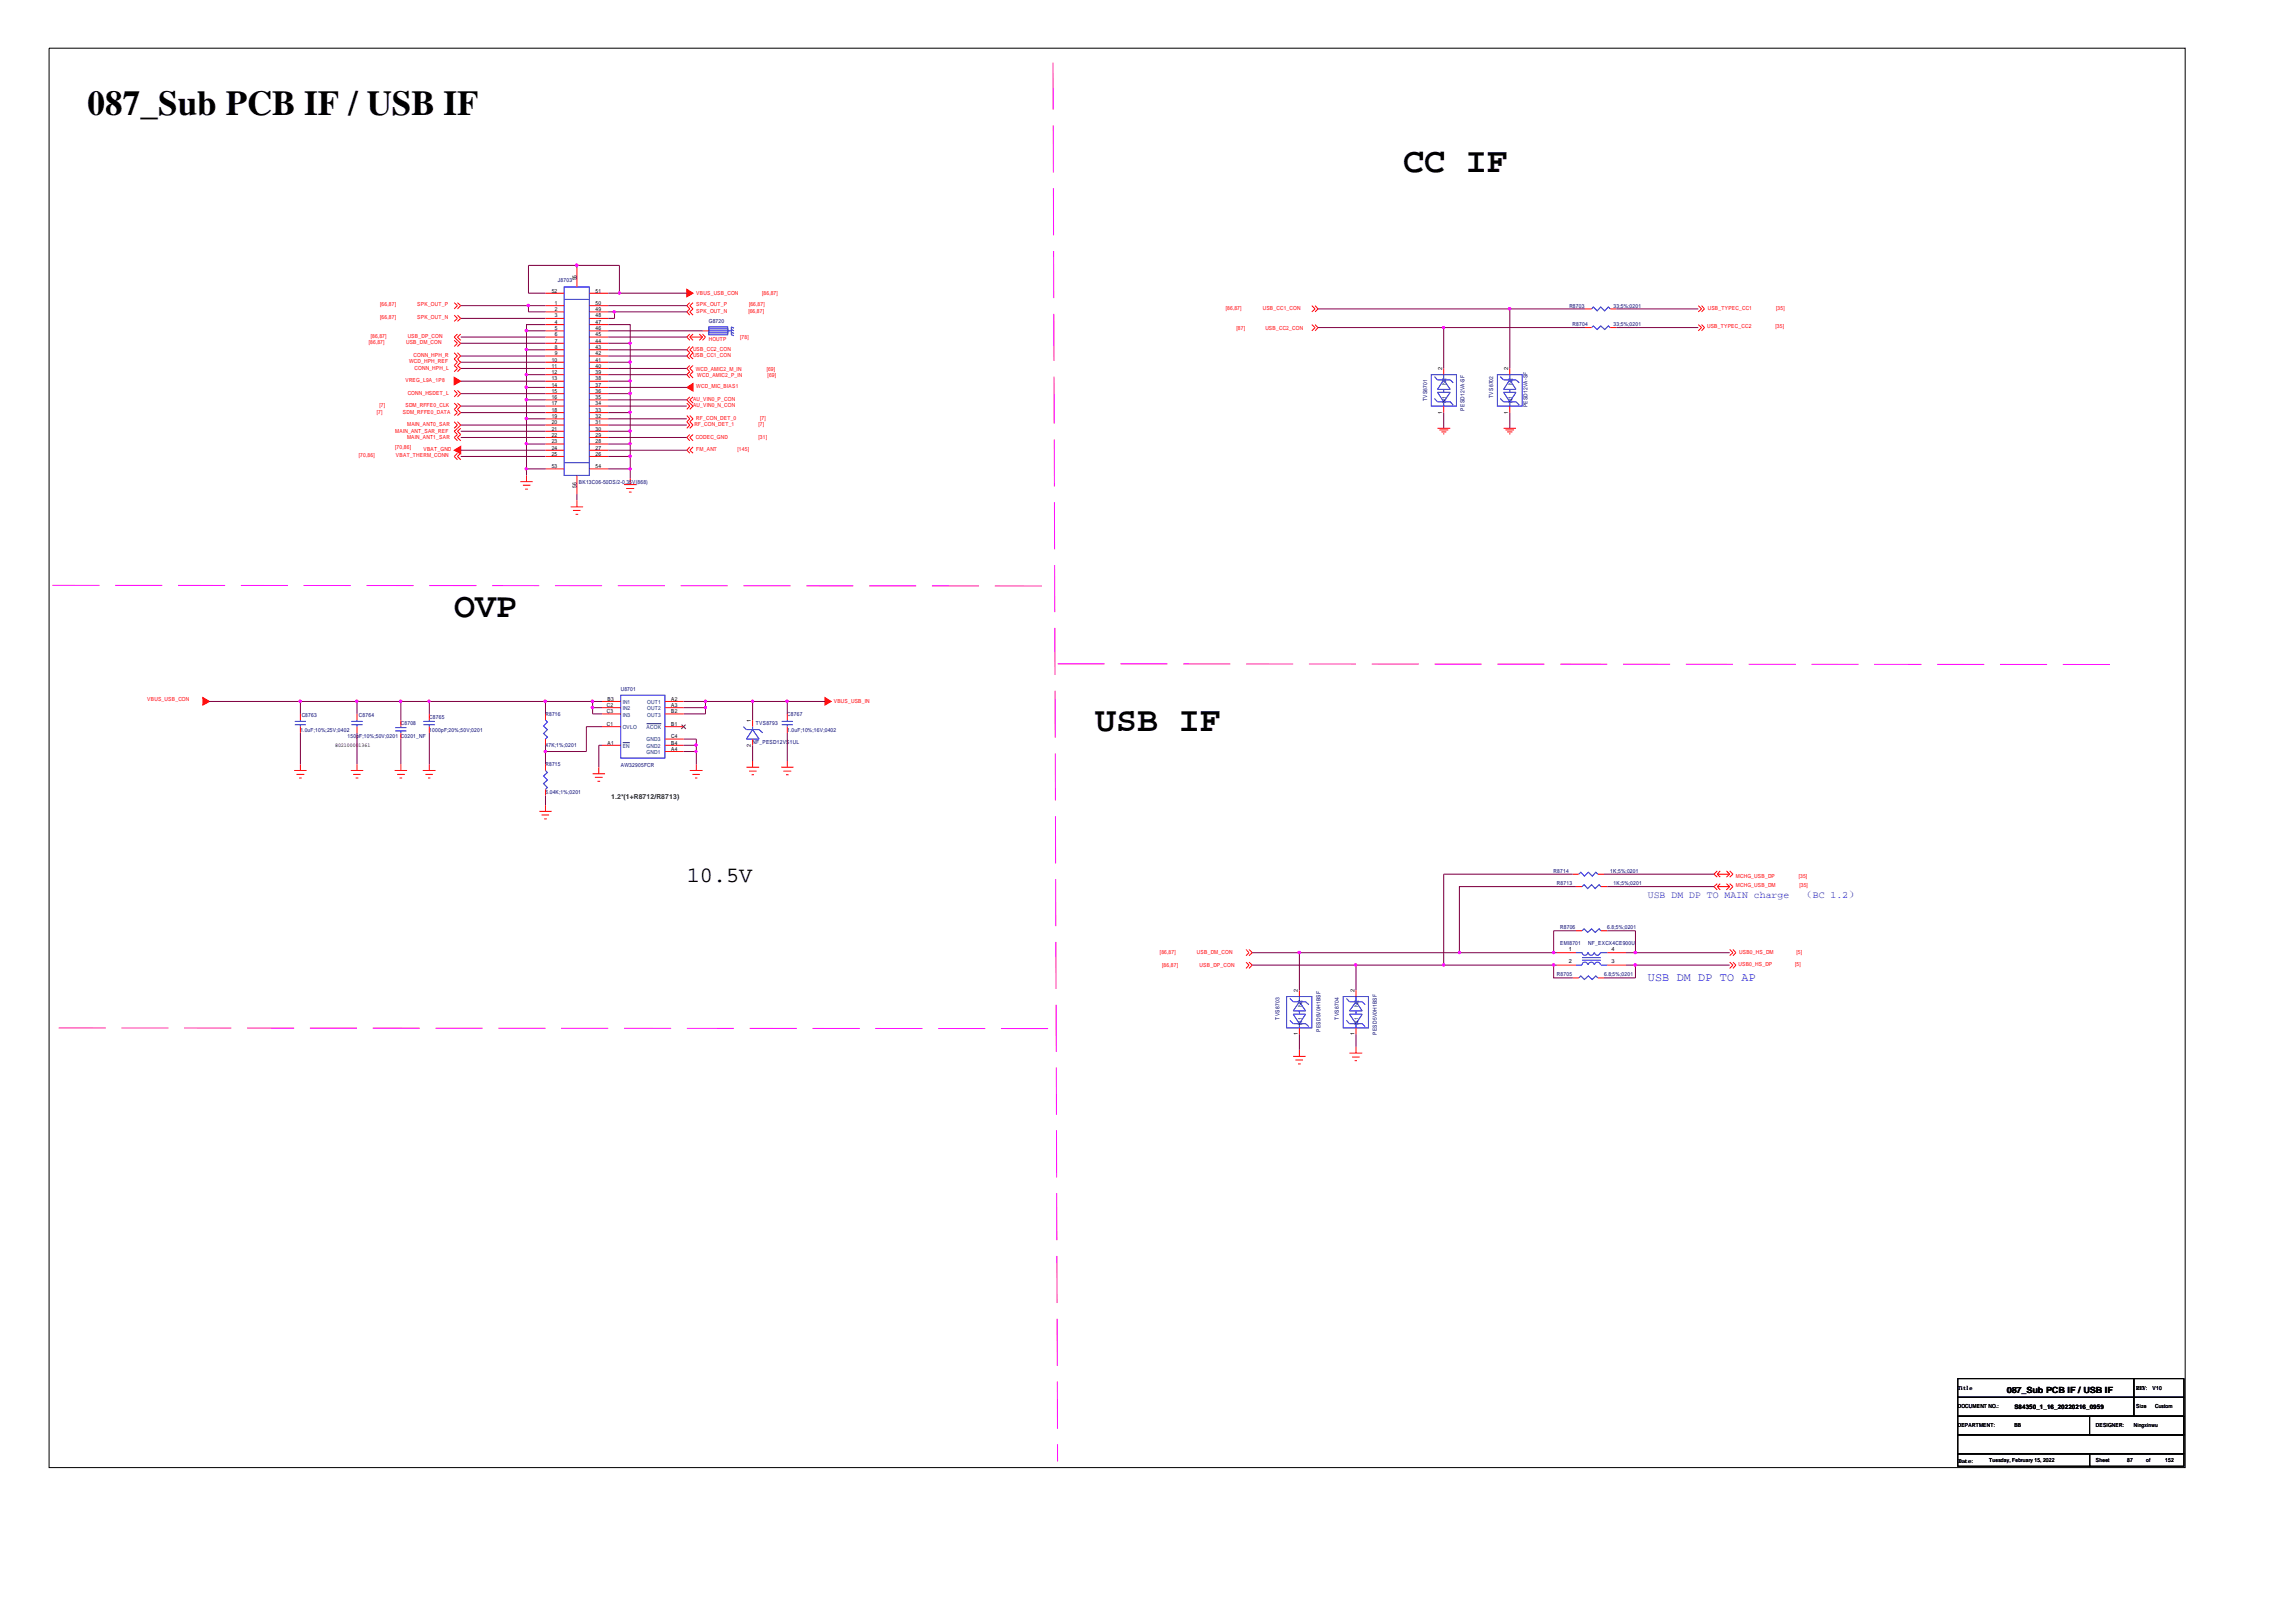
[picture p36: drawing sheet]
<svg xmlns="http://www.w3.org/2000/svg" width="297mm" height="210mm" viewBox="0 0 297 210" stroke-linecap="round" stroke-linejoin="round" font-family="sans-serif">
<defs><g id="words">
<g font-size="4.5">
<text x="11.3" y="14.9">087_Sub PCB IF / USB IF</text>
<text x="181.5" y="22.2">CC IF</text>
<text x="58.8" y="79.9">OVP</text>
<text x="141.7" y="94.5">USB IF</text>
</g>
<text font-size="2.8" x="88.9" y="114.1">10.5V</text>
<text font-size="1.5" fill="#8000ff" x="213.2" y="126.9">USB DM DP TO AP</text>
<g font-size="1.3" fill="#8000ff">
<text x="213.2" y="116.2">USB DM DP TO MAIN charge</text>
<text x="233" y="116.2">（BC 1.2）</text>
</g>
<text font-size="1.1" x="259.6" y="180.2">087_Sub PCB IF / USB IF</text>
<text font-size=".9" fill="#008000" x="79.1" y="103.3">1.2*(1+R8712/R8713)</text>
<text font-size=".8" x="260.6" y="182.4">S84350_1_16_20220216_0959</text>
<g font-size=".7" fill="#f00">
<text x="49.2" y="39.6">[66,87]</text>
<text x="49.2" y="41.2">[66,87]</text>
<text x="54" y="39.6">SPK_OUT_P</text>
<text x="54" y="41.2">SPK_OUT_N</text>
<text x="90.1" y="38.2">VBUS_USB_CON</text>
<text x="90.1" y="39.6">SPK_OUT_P</text>
<text x="90.1" y="40.4">SPK_OUT_N</text>
<text x="96.8" y="40.4">[66,87]</text>
<text x="96.9" y="39.6">[66,87]</text>
<text x="98.6" y="38.2">[86,87]</text>
<text x="158.6" y="40.1">[86,87]</text>
<text x="163.4" y="40.1">USB_CC1_CON</text>
<text x="220.9" y="40.1">USB_TYPEC_CC1</text>
<text x="229.8" y="40.1">[35]</text>
<text x="47.7" y="44.5">[86,87]</text>
<text x="48" y="43.7">[86,87]</text>
<text x="52.5" y="44.5">USB_DM_CON</text>
<text x="52.7" y="43.7">USB_DP_CON</text>
<text x="52.9" y="47">WCD_HPH_REF</text>
<text x="53.5" y="46.2">CONN_HPH_R</text>
<text x="53.6" y="47.9">CONN_HPH_L</text>
<text x="89.7" y="45.4">USB_CC2_CON</text>
<text x="89.7" y="46.2">USB_CC1_CON</text>
<text x="91.7" y="44.1">HOUTP</text>
<text x="95.8" y="43.9">[78]</text>
<text x="160" y="42.6">[87]</text>
<text x="163.7" y="42.6">USB_CC2_CON</text>
<text x="220.9" y="42.5">USB_TYPEC_CC2</text>
<text x="229.7" y="42.5">[35]</text>
<text x="48.8" y="53.5">[7]</text>
<text x="49.1" y="52.6">[7]</text>
<text x="52.1" y="53.5">SDM_RFFE0_DATA</text>
<text x="52.5" y="52.6">SDM_RFFE0_CLK</text>
<text x="52.5" y="49.5">VREG_L9A_1P8</text>
<text x="52.7" y="51.1">CONN_HSDET_L</text>
<text x="89.7" y="51.9">AU_VIN0_P_CON</text>
<text x="89.7" y="52.7">AU_VIN0_N_CON</text>
<text x="90" y="48">WCD_AMIC2_M_IN</text>
<text x="90.1" y="50.3">WCD_MIC_BIAS1</text>
<text x="90.2" y="48.8">WCD_AMIC2_P_IN</text>
<text x="99.2" y="48">[69]</text>
<text x="99.3" y="48.8">[69]</text>
<text x="46.4" y="59.2">[70,86]</text>
<text x="51.1" y="56">MAIN_ANT_SAR_REF</text>
<text x="51.1" y="58.1">[70,86]</text>
<text x="51.2" y="59.2">VBAT_THERM_CONN</text>
<text x="52.7" y="55.1">MAIN_ANT0_SAR</text>
<text x="52.7" y="56.8">MAIN_ANT1_SAR</text>
<text x="54.8" y="58.3">VBAT_GND</text>
<text x="89.8" y="55.1">RF_CON_DET_1</text>
<text x="90" y="56.8">CODEC_GND</text>
<text x="90.1" y="58.3">FM_ANT</text>
<text x="90.1" y="54.3">RF_CON_DET_0</text>
<text x="95.4" y="58.3">[145]</text>
<text x="98.1" y="56.8">[31]</text>
<text x="98.1" y="55.1">[7]</text>
<text x="98.3" y="54.3">[7]</text>
<text x="19" y="90.7">VBUS_USB_CON</text>
<text x="107.9" y="91">VBUS_USB_IN</text>
<text x="224.6" y="113.6">MCHG_USB_DP</text>
<text x="232.7" y="113.6">[35]</text>
<text x="224.6" y="114.8">MCHG_USB_DM</text>
<text x="232.8" y="114.8">[35]</text>
<text x="150.1" y="123.4">[86,87]</text>
<text x="150.4" y="125.2">[86,87]</text>
<text x="154.9" y="123.4">USB_DM_CON</text>
<text x="155.2" y="125.2">USB_DP_CON</text>
<text x="224.9" y="125">USB0_HS_DP</text>
<text x="225" y="123.4">USB0_HS_DM</text>
<text x="232.2" y="125">[5]</text>
<text x="232.4" y="123.4">[5]</text>
</g>
<g font-size=".7">
<text x="71.4" y="37.9">52</text>
<text x="71.8" y="39.5">1</text>
<text x="71.8" y="40.3">2</text>
<text x="71.8" y="41.1">3</text>
<text x="71.8" y="41.9">4</text>
<text x="74.6" y="36.3" transform="rotate(-90 74.6 36.3)">55</text>
<text x="77" y="41.9">47</text>
<text x="77" y="41.1">48</text>
<text x="77" y="40.3">49</text>
<text x="77" y="39.5">50</text>
<text x="77" y="37.9">51</text>
<text x="71.4" y="46.8">10</text>
<text x="71.4" y="47.6">11</text>
<text x="71.8" y="42.7">5</text>
<text x="71.8" y="43.5">6</text>
<text x="71.8" y="44.3">7</text>
<text x="71.8" y="45.1">8</text>
<text x="71.8" y="46">9</text>
<text x="77" y="47.6">40</text>
<text x="77" y="46.8">41</text>
<text x="77" y="46">42</text>
<text x="77" y="45.1">43</text>
<text x="77" y="44.3">44</text>
<text x="77" y="43.5">45</text>
<text x="77" y="42.7">46</text>
<text x="186.6" y="47.9" transform="rotate(-90 186.6 47.9)">2</text>
<text x="195.1" y="47.9" transform="rotate(-90 195.1 47.9)">2</text>
<text x="71.4" y="48.4">12</text>
<text x="71.4" y="49.2">13</text>
<text x="71.4" y="50.1">14</text>
<text x="71.4" y="50.9">15</text>
<text x="71.4" y="51.7">16</text>
<text x="71.4" y="52.5">17</text>
<text x="71.4" y="53.3">18</text>
<text x="77" y="53.3">33</text>
<text x="77" y="52.5">34</text>
<text x="77" y="51.7">35</text>
<text x="77" y="50.9">36</text>
<text x="77" y="50.1">37</text>
<text x="77" y="49.2">38</text>
<text x="77" y="48.4">39</text>
<text x="186.6" y="53.5" transform="rotate(-90 186.6 53.5)">1</text>
<text x="195.1" y="53.5" transform="rotate(-90 195.1 53.5)">1</text>
<text x="71.4" y="54.1">19</text>
<text x="71.4" y="54.9">20</text>
<text x="71.4" y="55.7">21</text>
<text x="71.4" y="56.5">22</text>
<text x="71.4" y="57.3">23</text>
<text x="71.4" y="58.2">24</text>
<text x="71.4" y="59">25</text>
<text x="77" y="59">26</text>
<text x="77" y="58.2">27</text>
<text x="77" y="57.3">28</text>
<text x="77" y="56.5">29</text>
<text x="77" y="55.7">30</text>
<text x="77" y="54.9">31</text>
<text x="77" y="54.1">32</text>
<text x="71.4" y="60.6">53</text>
<text x="74.6" y="63.1" transform="rotate(-90 74.6 63.1)">56</text>
<text x="77" y="60.6">54</text>
<text x="78.5" y="93.9">C1</text>
<text x="78.5" y="91.5">C2</text>
<text x="78.5" y="92.3">C3</text>
<text x="78.6" y="90.7">B3</text>
<text x="86.8" y="90.7">A2</text>
<text x="86.8" y="91.5">A3</text>
<text x="86.8" y="92.3">B2</text>
<text x="86.8" y="93.9">B1</text>
<text x="86.8" y="95.6">C4</text>
<text x="97.2" y="93.5" transform="rotate(-90 97.2 93.5)">1</text>
<text x="43.3" y="96.7">802100001361</text>
<text x="78.6" y="96.4">A1</text>
<text x="86.8" y="97.2">A4</text>
<text x="86.8" y="96.4">B4</text>
<text x="97.2" y="96.6" transform="rotate(-90 97.2 96.6)">2</text>
<text x="202.9" y="123.1">1</text>
<text x="202.9" y="124.7">2</text>
<text x="208.5" y="123.1">4</text>
<text x="208.5" y="124.7">3</text>
<text x="167.9" y="128.4" transform="rotate(-90 167.9 128.4)">2</text>
<text x="175.2" y="128.4" transform="rotate(-90 175.2 128.4)">2</text>
<text x="167.9" y="134" transform="rotate(-90 167.9 134)">1</text>
<text x="175.2" y="134" transform="rotate(-90 175.2 134)">1</text>
<text x="253.3" y="179.9">Title</text>
<text x="276.4" y="179.9">REV: V10</text>
<text x="253.3" y="182.3">DOCUMENT NO.:</text>
<text x="253.3" y="184.7">DEPARTMENT:</text>
<text x="260.6" y="184.7">BB</text>
<text x="271.1" y="184.7">DESIGNER:</text>
<text x="276.1" y="184.7">Ningxinwu</text>
<text x="276.4" y="182.3">Size</text>
<text x="278.8" y="182.3">Custom</text>
<text x="253.4" y="189.3">Date:</text>
<text x="257.3" y="189.2">Tuesday, February 15, 2022</text>
<text x="271.1" y="189.2">Sheet</text>
<text x="275.2" y="189.2">87</text>
<text x="277.7" y="189.2">of</text>
<text x="280.1" y="189.2">152</text>
</g>
<g font-size=".7" fill="#000080">
<text x="72.2" y="36.5">J8703</text>
<text x="91.7" y="41.8">G8720</text>
<text x="203" y="39.8">R8703</text>
<text x="208.7" y="39.8">33;5%;0201</text>
<text x="203.5" y="42.2">R8704</text>
<text x="208.7" y="42.2">33;5%;0201</text>
<text x="184.6" y="51.9" transform="rotate(-90 184.6 51.9)">TVS8701</text>
<text x="189.5" y="53.1" transform="rotate(-90 189.5 53.1)">PESD12VA-SF</text>
<text x="193.2" y="51.5" transform="rotate(-90 193.2 51.5)">TVS8702</text>
<text x="197.6" y="52.7" transform="rotate(-90 197.6 52.7)">PESD12VA-SF</text>
<text x="74.9" y="62.6">BK13C06-50DS/2-0.35V(868)</text>
<text x="80.3" y="89.4">U8701</text>
<text x="38.9" y="94.8">1.0uF;10%;25V;0402</text>
<text x="39" y="92.8">C8763</text>
<text x="45" y="95.5">150pF;10%;50V;0201 C0201_NF</text>
<text x="46.4" y="92.8">C8764</text>
<text x="51.9" y="93.8">C8708</text>
<text x="55.5" y="93">C8765</text>
<text x="55.5" y="94.7">1000pF;20%;50V;0201</text>
<text x="70.6" y="92.6">R8716</text>
<text x="97.8" y="93.8">TVS8793</text>
<text x="101.9" y="92.6">C8767</text>
<text x="101.9" y="94.7">1.0uF;10%;16V;0402</text>
<text x="70.6" y="99.1">R8715</text>
<text x="70.6" y="96.7">47K;1%;0201</text>
<text x="80.3" y="99.2">AW32905FCR</text>
<text x="97.4" y="96.3">NF_PESD12VS1UL</text>
<text x="70.6" y="102.8">6.04K;1%;0201</text>
<text x="201" y="113">R8714</text>
<text x="208.3" y="113">1K;5%;0201</text>
<text x="201.4" y="114.6">R8713</text>
<text x="208.7" y="114.6">1K;5%;0201</text>
<text x="201.8" y="122.3">EMI8701</text>
<text x="201.8" y="120.2">R8706</text>
<text x="205.5" y="122.3">NF_EXCX4CE900U</text>
<text x="207.9" y="120.2">6.8;5%;0201</text>
<text x="165.5" y="132" transform="rotate(-90 165.5 132)">TVS8703</text>
<text x="173.2" y="132" transform="rotate(-90 173.2 132)">TVS8704</text>
<text x="201.4" y="126.3">R8705</text>
<text x="207.5" y="126.3">6.8;5%;0201</text>
<text x="170.8" y="133.5" transform="rotate(-90 170.8 133.5)">PESD5V0H1BSF</text>
<text x="178.1" y="133.9" transform="rotate(-90 178.1 133.9)">PESD5V0H1BSF</text>
</g>
<g font-size=".7" fill="#004080">
<text x="187.1" y="52.1" transform="rotate(-90 187.1 52.1)">N1</text>
<text x="187.1" y="49.9" transform="rotate(-90 187.1 49.9)">N2</text>
<text x="195.7" y="52.1" transform="rotate(-90 195.7 52.1)">N1</text>
<text x="195.7" y="49.9" transform="rotate(-90 195.7 49.9)">N2</text>
<text x="80.6" y="91.1">IN1</text>
<text x="80.6" y="94.3">OVLO</text>
<text x="80.6" y="91.9">IN2</text>
<text x="80.6" y="92.7">IN3</text>
<text x="83.7" y="94.3">ACOK</text>
<text x="83.7" y="95.9">GND3</text>
<text x="83.7" y="91.1">OUT1</text>
<text x="83.7" y="91.9">OUT2</text>
<text x="83.7" y="92.7">OUT3</text>
<text x="80.6" y="96.8">EN</text>
<text x="83.7" y="97.6">GND1</text>
<text x="83.7" y="96.8">GND2</text>
<text x="168.4" y="130.4" transform="rotate(-90 168.4 130.4)">N2</text>
<text x="175.8" y="130.4" transform="rotate(-90 175.8 130.4)">N2</text>
<text x="168.4" y="132.6" transform="rotate(-90 168.4 132.6)">N1</text>
<text x="175.8" y="132.6" transform="rotate(-90 175.8 132.6)">N1</text>
</g>
</g></defs>
<path d="M6.3 6.2h276.4v183.7h-276.4zM253.3 178.4h22.8v2.4h-22.8zM276.1 178.4h6.4v2.4h-6.4zM253.3 180.8h22.8v2.5h-22.8zM253.3 188.1h17v1.7h-17zM253.3 185.7h29.2v2.4h-29.2zM253.3 183.3h29.2v2.4h-29.2zM270.3 188.1h12.2v1.7h-12.2zM270.3 183.3h12.2v2.4h-12.2zM276.1 180.8h6.4v2.5h-6.4z" fill="none" stroke="#000" stroke-width=".13"/>
<path d="M136.2 8.1l.6 181M6.8 75.7l128.6 .1M136.8 85.9l136.8 .1M7.6 133l128.6 .1" fill="none" stroke="#f0f" stroke-width=".13" stroke-dasharray="6.1 2" stroke-linecap="butt"/>
<g fill="none" stroke="#f00" stroke-width=".13">
<path d="M58.8 39.2l.4 .4-.4 .4M59.2 39.2l.4 .4-.4 .4M70.6 39.6h2.4M70.6 37.9h2.4M74.6 34.7v2.4M76.2 39.6h2.5M76.2 37.9h2.5M89.2 39.2l-.3 .4 .3 .4-.3 .4 .3 .4M89.7 39.2l-.5 .4 .5 .4-.5 .4 .5 .4M169.7 39.6l.4 .4-.4 .4M170.1 39.6l.4 .4-.4 .4M205.1 40h.8"/>
<path d="M208.3 40h.8M219.7 39.6l.4 .4-.4 .4M220.1 39.6l.4 .4-.4 .4M58.8 40.8l.4 .4-.4 .4M58.8 54.6l.4 .4-.4 .4M58.8 44l.4 .4-.4 .4M58.8 45.6l.4 .5-.4 .4 .4 .4-.4 .4 .4 .4-.4 .4M58.8 52.2l.4 .3-.4 .5 .4 .4-.4 .4M58.8 50.5l.4 .4-.4 .5M59.2 58.6l-.4 .5 .4 .4M59.2 43.2l-.4 .4 .8 .8-.4 .4M59.2 40.8l.4 .4-.4 .4"/>
<path d="M59.2 54.6l.4 .4-.8 .8 .4 .4-.4 .4 .4 .4M59.2 45.6l.4 .5-.4 .4 .4 .4-.4 .4 .4 .4-.4 .4M59.2 52.2l.4 .3-.4 .5 .4 .4-.4 .4M59.2 50.5l.4 .4-.4 .5M59.6 58.6l-.4 .5 .4 .4M59.6 55.4l-.4 .4 .4 .4-.4 .4 .4 .4M59.6 43.2l-.4 .4 .4 .4M70.6 43.6h2.4M70.6 40.4h2.4M70.6 41.2h2.4M70.6 42h2.4M70.6 42.8h2.4"/>
<path d="M70.6 44.4h2.4M70.6 45.3h2.4M70.6 46.1h2.4M70.6 46.9h2.4M70.6 47.7h2.4M70.6 48.5h2.4M70.6 49.3h2.4M70.6 50.1h2.4M70.6 50.9h2.4M70.6 51.7h2.4M70.6 52.5h2.4M70.6 53.4h2.4"/>
<path d="M70.6 54.2h2.4M70.6 55h2.4M70.6 55.8h2.4M70.6 56.6h2.4M70.6 57.5h2.4M70.6 58.3h2.4M70.6 59.1h2.4M76.2 43.6h2.5M76.2 40.4h2.5M76.2 41.2h2.5M76.2 42h2.5M76.2 42.8h2.5"/>
<path d="M76.2 44.4h2.5M76.2 45.3h2.5M76.2 46.1h2.5M76.2 46.9h2.5M76.2 47.7h2.5M76.2 48.5h2.5M76.2 49.3h2.5M76.2 50.1h2.5M76.2 50.9h2.5M76.2 51.7h2.5M76.2 52.5h2.5M76.2 53.4h2.5"/>
<path d="M76.2 54.2h2.5M76.2 55h2.5M76.2 55.8h2.5M76.2 56.6h2.5M76.2 57.5h2.5M76.2 58.3h2.5M76.2 59.1h2.5M88.9 52.2l.3 .3-.3 .5M88.9 53.8l.3 .4-.3 .4 .3 .4-.3 .4M89.2 53.8l.5 .4-.5 .4 .5 .4-.5 .4M89.2 56.2l-.3 .4 .3 .4M89.2 44.8l-.3 .5 .3 .3-.3 .5 .3 .4"/>
<path d="M89.2 47.3l-.3 .4 .3 .4-.3 .4 .3 .4M89.2 57.8l-.3 .5 .3 .3M89.2 51.4l-.3 .3 .8 .8-.5 .5M89.2 43.2l-.3 .4 .3 .4M89.2 43.6l.5 .4M89.2 43.6h1.7M89.7 56.2l-.5 .4 .5 .4M89.7 44.8l-.5 .5 .5 .3-.5 .5 .5 .4M89.7 47.3l-.5 .4 .5 .4-.5 .4 .5 .4M89.7 57.8l-.5 .5 .5 .3M89.7 51.4l-.5 .3 .5 .5M89.7 43.2l-.5 .4"/>
<path d="M90.5 43.2l.4 .4M90.9 43.2l.4 .4-.4 .4M90.9 42.8h.8M90.9 43.6l-.4 .4M169.7 42l.4 .4-.4 .4M170.1 42l.4 .4-.4 .4M186 55.4h1.6M186.2 55.6h1.2M186.5 55.9h.6M186.7 56.1h.2M186.8 47.7v.8M186.8 52.5v.9"/>
<path d="M194.5 55.4h1.6M194.8 55.6h1.1M195 55.9h.7M195.2 56.1h.2M195.3 47.7v.8M195.3 52.5v.9M205.1 42.4h.8M208.3 42.4h.8M219.7 42l.4 .4-.4 .4M220.1 42l.4 .4-.4 .4M67.3 62.3h1.6M67.6 62.8h1"/>
<path d="M67.9 63.3h.4M68.1 61.5v.8M70.6 60.7h2.4M73.8 65.6h1.6M74.1 66.1h1M74.5 66.6h.3M74.6 61.5v2.4M74.6 64.7v.9M76.2 60.7h2.5M80.7 62.7h1.6M81 63.2h1M81.4 63.7h.3"/>
<path d="M81.5 61.9v.8M38.1 99.7h1.6M38.9 92.4v.8M38.9 94v.8M38.9 98.9v.8M45.4 99.7h1.6M46.2 92.4v.8M46.2 94v.8M46.2 98.9v.8M51.1 99.7h1.6M51.9 93.2v.8M51.9 94.8v.8"/>
<path d="M51.9 98.9v.8M54.7 99.7h1.6M55.5 92.4v.8M55.5 94v.8M55.5 98.9v.8M70.6 92.4v.8M70.6 95.6v.8M70.6 98.9v.8M77.5 99.3v.8M77.9 96.4h2.4M77.9 90.8h2.4M77.9 91.6h2.4"/>
<path d="M77.9 94h2.4M77.9 92.4h2.4M86 96.4h2.4M86 90.8h2.4M86 91.6h2.4M86 97.3h2.4M86 94h2.4M86 92.4h2.4M86 95.6h2.4M89.2 99.7h1.7M90.1 98.9v.8M96.6 99.3h1.6"/>
<path d="M96.9 99.8h1M97.4 93.2v.8M97.4 95.6v.8M97.4 98.5v.8M101 99.3h1.7M101.3 99.8h1.1M101.9 92.4v.8M101.9 94v.8M101.9 98.5v.8M38.4 100.2h1M38.7 100.7h.3M45.7 100.2h1"/>
<path d="M46 100.7h.4M51.4 100.2h1M51.7 100.7h.3M55 100.2h1M55.4 100.7h.3M69.8 105h1.6M70.1 105.5h.9M70.4 106h.3M70.6 102.2v.8M70.6 104.2v.8M76.7 100.1h1.6M77 100.6h1"/>
<path d="M77.3 101.1h.3M89.6 100.2h1M89.9 100.7h.3M97.2 100.3h.3M101.7 100.3h.3M203.5 113.1h.8M203.9 114.7h.8M206.7 113.1h.8M207.1 114.7h.8M222.2 114.4l-.5 .3 .5 .5M222.2 112.7l-.5 .4 .5 .4M222.2 114.7h1.6"/>
<path d="M222.2 113.1h1.6M222.2 114.7l.3 .5M222.2 113.1l.3 .4M222.5 114.4l-.3 .3M222.5 112.7l-.3 .4M223.4 114.4l.4 .3M223.4 112.7l.4 .4M223.8 114.7l-.4 .5M223.8 113.1l-.4 .4M223.8 114.4l.4 .3-.4 .5M223.8 112.7l.4 .4-.4 .4M161.2 122.9l.4 .4-.4 .4"/>
<path d="M161.2 124.5l.4 .4-.4 .4M161.6 122.9l.4 .4-.4 .4M161.6 124.5l.4 .4-.4 .4M167.3 136.7h1.6M167.6 137.2h1M167.9 137.7h.4M168.1 128.2v.8M168.1 133v.8M168.1 135.9v.8M174.6 136.3h1.6M174.9 136.8h1M175.3 137.3h.3"/>
<path d="M175.4 128.2v.8M175.4 133v.8M175.4 135.5v.8M201.4 123.3h2.5M201.4 124.9h2.5M203.5 126.5h.8M203.9 120.5h.8M206.7 126.5h.8M207.1 120.5h.8M207.9 123.3h2.5M207.9 124.9h2.5M223.8 122.9l.4 .4-.4 .4"/>
<path d="M223.8 124.5l.4 .4-.4 .4M224.2 122.9l.4 .4-.4 .4M224.2 124.5l.4 .4-.4 .4"/>
</g>
<g fill="#f00" stroke="#f00" stroke-width=".13">
<path d="M88.9 37.4l.8 .5-.8 .5z" fill-rule="evenodd"/>
<path d="M88.9 50.1l.8-.5v1z" fill-rule="evenodd"/>
<path d="M58.8 48.8l.8 .5-.8 .5z" fill-rule="evenodd"/>
<path d="M26.2 90.3l.9 .5-.9 .4z" fill-rule="evenodd"/>
<path d="M106.7 90.3l.8 .5-.8 .4z" fill-rule="evenodd"/>
<path d="M58.8 58.3l.8-.5v.9z" fill-rule="evenodd"/>
</g>
<g fill="none" stroke="#00f" stroke-width=".13">
<path d="M73 37.1h3.2v24.4h-3.2zM73 38.7h3.2M205.9 40l.2-.3 .5 .5 .5-.5 .5 .5 .5-.5 .2 .3M73 59.9h3.2M91.7 42.8h2.8M91.7 42.6h2.4v.5h-2.4zM91.7 42.3h2.4v1h-2.4zM94.6 42.6l.4 .2M94.6 43l.4 .2M95 42.5l-.4-.2v1l.4 .1M185.2 48.5h3.2v4h-3.2zM185.6 51.6l.4 .4h1.6l.4 .4"/>
<path d="M185.6 48.7l.4 .5h1.6l.4 .3M186.8 52l.8-1.2h-1.6l.8 1.2v.5M186.8 48.5v.7M186.8 50.4v.4M186.8 49.2l.8 1.2h-1.6zM193.7 48.5h3.2v4h-3.2zM194.1 51.6l.4 .4h1.6l.5 .4M194.1 48.7l.4 .5h1.6l.5 .3M195.3 52l.8-1.2h-1.6l.8 1.2v.5M195.3 48.5v.7M195.3 50.4v.4M195.3 49.2l.8 1.2h-1.6z"/>
<path d="M205.9 42.4l.2-.2 .5 .4 .5-.4 .5 .4 .5-.4 .2 .2M38.1 93.8h1.5M38.1 93.4h1.5M38.9 93.2v.2M38.9 93.8v.2M45.5 93.8h1.4M45.5 93.4h1.4M46.2 93.2v.2M46.2 93.8v.2M51.1 94.6h1.5M51.1 94.2h1.5M51.9 94v.2"/>
<path d="M51.9 94.6v.2M54.8 93.8h1.5M54.8 93.4h1.5M55.5 93.2v.2M55.5 93.8v.2M70.6 99.7l.2 .3-.5 .4 .5 .5-.5 .5 .5 .5-.2 .3M70.6 93.2l.2 .2-.5 .6 .5 .4-.5 .5 .5 .5-.2 .2M80.3 90h5.7v8.1h-5.7zM96.2 94l.4 .4h1.6l.5 .4M97.4 94.4l.8 1.2h-1.6zM97.4 94v.4M101.1 93.8h1.5"/>
<path d="M101.1 93.4h1.5M101.9 93.2v.2M101.9 93.8v.2M204.3 113.1l.2-.2 .5 .5 .5-.5 .5 .5 .5-.5 .2 .2M204.7 114.7l.2-.2 .5 .5 .5-.5 .5 .5 .5-.5 .2 .2M166.5 129h3.2v4h-3.2zM166.9 132.1l.4 .4h1.6l.4 .4M166.9 129.2l.4 .4h1.6l.4 .4M168.1 129.6l.8 1.2h-1.6zM168.1 132.5l.8-1.3h-1.6l.8 1.3v.5M168.1 129v.6M168.1 130.8v.4"/>
<path d="M173.8 129h3.2v4h-3.2zM174.2 132.1l.4 .4h1.6l.4 .4M174.2 129.2l.4 .4h1.6l.4 .4M175.4 129.6l.8 1.2h-1.6zM175.4 132.5l.8-1.3h-1.6l.8 1.3v.5M175.4 129v.6M175.4 130.8v.4M203.9 124.9h.8M203.9 123.3h.8M204.3 126.5l.2-.2 .5 .5 .5-.5 .5 .5 .5-.5 .2 .2M204.7 123.9h2.4M204.7 123.2a.38 .38 0 0 0 .4 .4 .38 .38 0 0 0 .3-.4"/>
<path d="M204.7 120.5l.2-.3 .5 .5 .5-.5 .5 .5 .5-.5 .2 .3M204.7 124.3h2.4M205.4 124.9a.38 .38 0 0 0-.3-.4 .38 .38 0 0 0-.4 .4M205.5 123.2a.38 .38 0 0 0 .4 .4 .38 .38 0 0 0 .3-.4M206.2 124.9a.38 .38 0 0 0-.3-.4 .38 .38 0 0 0-.4 .4M206.3 123.2a.38 .38 0 0 0 .4 .4 .38 .38 0 0 0 .4-.4M207.1 124.9a.38 .38 0 0 0-.4-.4 .38 .38 0 0 0-.4 .4M207.1 124.9h.8M207.1 123.3h.8"/>
</g>
<path d="M80.6 96.1h.9M83.7 93.7h1.9" fill="none" stroke="#004080" stroke-width=".13"/>
<path d="M88.2 93.8l.5 .5M88.7 93.8l-.6 .5" fill="none" stroke="#804000" stroke-width=".13"/>
<g fill="none" stroke="#800040" stroke-width=".13">
<path d="M59.6 39.6h11M68.4 39.6v.8h2.2M70.6 37.9h-2.2v-3.6h11.7v3.6M74.6 34.3v.4M78.7 37.9h10.2M78.7 39.6h10.2M170.5 40h34.6M195.3 40v7.7M209.1 40h10.6M59.6 41.2h11M59.6 43.6h11M59.6 46.1h11"/>
<path d="M59.6 47.7h11M59.6 52.5h11M59.6 55h11M59.6 56.6h11M59.6 44.4h11M59.6 46.9h11M59.6 50.9h11M59.6 53.4h11M59.6 55.8h11M59.6 59.1h11M59.6 49.3h11M59.6 58.3h11"/>
<path d="M70.6 42h-2.5v.8M70.6 42.8h-2.5v2.5M70.6 45.3h-2.5v3.2M70.6 48.5h-2.5v1.6M70.6 50.1h-2.5v1.6M70.6 51.7h-2.5v2.5M70.6 54.2h-2.5v3.3M70.6 57.5h-2.5v3.2M78.7 40.4h10.2M78.7 42h2.8v2.4M78.7 57.5h2.8v1.6M78.7 59.1h2.8v1.6"/>
<path d="M78.7 53.4h2.8v2.4M78.7 50.9h2.8v2.5M78.7 49.3h2.8v1.6M78.7 46.9h2.8v2.4M78.7 44.4h2.8v2.5M78.7 43.6h10.2M78.7 45.3h10.2M78.7 46.1h10.2M78.7 47.7h10.2M78.7 48.5h10.2M78.7 50.1h10.2M78.7 51.7h10.2"/>
<path d="M78.7 52.5h10.2M78.7 54.2h10.2M78.7 55h10.2M78.7 56.6h10.2M78.7 55.8h2.8M78.7 58.3h10.2M78.7 42.8h12.2M79.5 40.4v.8h-.8M81.5 55.8v1.7M170.5 42.4h34.6M186.8 42.4v5.3M186.8 53.4v2"/>
<path d="M195.3 53.4v2M209.1 42.4h10.6M70.6 60.7h-2.5v.8M74.6 63.9v.8M78.7 60.7h2.8v1.2M27.1 90.8h50.8M38.9 90.8v1.6M38.9 94.8v4.1M46.2 90.8v1.6M46.2 94.8v4.1M51.9 90.8v2.4M51.9 95.6v3.3"/>
<path d="M55.5 90.8v1.6M55.5 94.8v4.1M70.6 90.8v1.6M70.6 96.4v2.5M76.7 91.6h1.2M76.7 90.8v1.6h1.2M77.9 94h-2v3.3h-5.3M77.9 96.4h-.4v2.9M88.4 95.6h1.7v3.3M88.4 96.4h1.7M88.4 97.3h1.7M88.4 90.8h18.3"/>
<path d="M88.4 91.6h2.9M91.3 90.8v1.6h-2.9M97.4 90.8v2.4M97.4 96.4v2.1M101.9 90.8v1.6M101.9 94.8v3.7M70.6 103v1.2M203.5 113.1h-16.7v11.8M203.9 114.7h-15.1v8.6M207.5 113.1h14.2M207.9 114.7h13.8M162 123.3h6.1"/>
<path d="M162 124.9h13.4M168.1 133.8v2.1M175.4 133.8v1.7M186.8 124.9h-11.4v3.3M186.8 124.9h14.2M188.8 123.3h-20.7v4.9M188.8 123.3h12.6M201.4 124.9h-.4v1.6h2.5M203.9 120.5h-2.9v2.8M207.9 120.5h3.7v2.8M210.4 123.3h13.4M210.4 124.9h1.2"/>
<path d="M223.8 124.9h-12.2v1.6h-4.1"/>
</g>
<g fill="#f0f" stroke="#f0f" stroke-width=".13">
<path d="M195.2 39.8h.2v.3h-.2z" fill-rule="evenodd"/>
<path d="M186.7 42.3h.2v.2h-.2z" fill-rule="evenodd"/>
<path d="M168 123.2h.2v.2h-.2z" fill-rule="evenodd"/>
<path d="M175.3 124.8h.2v.1l-.1 .1h-.1z" fill-rule="evenodd"/>
<path d="M200.9 124.8h.2v.1l-.1 .1h-.1z" fill-rule="evenodd"/>
<path d="M200.9 123.2h.2l-.1 .2h-.1z" fill-rule="evenodd"/>
<path d="M211.4 123.2h.3v.2h-.3z" fill-rule="evenodd"/>
<path d="M211.4 124.8h.3v.2h-.3z" fill-rule="evenodd"/>
<path d="M188.7 123.2h.2l-.1 .2h-.1z" fill-rule="evenodd"/>
<path d="M186.7 124.8h.2v.1l-.1 .1h-.1z" fill-rule="evenodd"/>
<path d="M74.5 34.2h.2v.2h-.2z" fill-rule="evenodd"/>
<path d="M80 37.8h.2l.1 .1-.2 .2-.1-.1z" fill-rule="evenodd"/>
<path d="M68.2 39.4h.2v.2h-.2z" fill-rule="evenodd"/>
<path d="M79.4 40.3h.2v.1l-.1 .1-.1-.1z" fill-rule="evenodd"/>
<path d="M68 42.7h.2v.2h-.2z" fill-rule="evenodd"/>
<path d="M68 45.1h.2v.1l-.1 .2-.1-.1z" fill-rule="evenodd"/>
<path d="M68 48.4h.2v.1l-.1 .1h-.1z" fill-rule="evenodd"/>
<path d="M68 50h.2v.2h-.2z" fill-rule="evenodd"/>
<path d="M68 51.6h.2v.2h-.2z" fill-rule="evenodd"/>
<path d="M68 54.1h.2v.2h-.2z" fill-rule="evenodd"/>
<path d="M68 57.3h.2v.1l-.1 .1h-.1z" fill-rule="evenodd"/>
<path d="M68 60.6h.2v.1l-.1 .1h-.1z" fill-rule="evenodd"/>
<path d="M81.4 57.3h.2l.1 .1-.2 .1h-.1z" fill-rule="evenodd"/>
<path d="M81.4 58.9h.2v.2h-.2z" fill-rule="evenodd"/>
<path d="M81.4 60.6h.2l.1 .1-.2 .1h-.1z" fill-rule="evenodd"/>
<path d="M81.4 55.7h.2v.2h-.2z" fill-rule="evenodd"/>
<path d="M81.4 50.8h.2v.2h-.2z" fill-rule="evenodd"/>
<path d="M81.4 53.3h.2l.1 .1-.2 .1-.1-.1z" fill-rule="evenodd"/>
<path d="M81.4 49.2h.2l.1 .1-.2 .1h-.1z" fill-rule="evenodd"/>
<path d="M81.4 44.3h.2l.1 .1-.2 .1h-.1z" fill-rule="evenodd"/>
<path d="M81.4 46.7h.2v.3h-.2z" fill-rule="evenodd"/>
<path d="M46 90.6h.3v.3h-.3z" fill-rule="evenodd"/>
<path d="M38.7 90.6h.2v.3h-.2z" fill-rule="evenodd"/>
<path d="M51.7 90.6h.2v.3h-.2z" fill-rule="evenodd"/>
<path d="M55.4 90.6h.2v.1l-.1 .2h-.1z" fill-rule="evenodd"/>
<path d="M76.5 90.6h.2v.3h-.2z" fill-rule="evenodd"/>
<path d="M70.4 90.6h.2v.3h-.2z" fill-rule="evenodd"/>
<path d="M97.3 90.6h.1l.1 .1-.1 .2h-.1z" fill-rule="evenodd"/>
<path d="M91.2 90.6h.2v.1l-.1 .2h-.1z" fill-rule="evenodd"/>
<path d="M101.7 90.6h.2v.3h-.2z" fill-rule="evenodd"/>
<path d="M76.5 91.4h.2v.3h-.2z" fill-rule="evenodd"/>
<path d="M91.2 91.4h.2v.1l-.1 .2h-.1z" fill-rule="evenodd"/>
<path d="M89.9 96.3h.2l.1 .1-.2 .2-.1-.1z" fill-rule="evenodd"/>
<path d="M70.4 97.2h.2l.1 .1-.2 .1-.1-.1z" fill-rule="evenodd"/>
<path d="M89.9 97.2h.2v.1h-.2z" fill-rule="evenodd"/>
<path d="M195.2 39.8h.2v.3h-.2z" fill-rule="evenodd"/>
<path d="M186.7 42.3h.2v.2h-.2z" fill-rule="evenodd"/>
<path d="M168 123.2h.2v.2h-.2z" fill-rule="evenodd"/>
<path d="M175.3 124.8h.2v.1l-.1 .1h-.1z" fill-rule="evenodd"/>
<path d="M200.9 124.8h.2v.1l-.1 .1h-.1z" fill-rule="evenodd"/>
<path d="M200.9 123.2h.2l-.1 .2h-.1z" fill-rule="evenodd"/>
<path d="M211.4 123.2h.3v.2h-.3z" fill-rule="evenodd"/>
<path d="M211.4 124.8h.3v.2h-.3z" fill-rule="evenodd"/>
<path d="M188.7 123.2h.2l-.1 .2h-.1z" fill-rule="evenodd"/>
<path d="M186.7 124.8h.2v.1l-.1 .1h-.1z" fill-rule="evenodd"/>
<path d="M74.5 34.2h.2v.2h-.2z" fill-rule="evenodd"/>
<path d="M80 37.8h.2l.1 .1-.2 .2-.1-.1z" fill-rule="evenodd"/>
<path d="M68.2 39.4h.2v.2h-.2z" fill-rule="evenodd"/>
<path d="M79.4 40.3h.2v.1l-.1 .1-.1-.1z" fill-rule="evenodd"/>
<path d="M68 42.7h.2v.2h-.2z" fill-rule="evenodd"/>
<path d="M68 45.1h.2v.1l-.1 .2-.1-.1z" fill-rule="evenodd"/>
<path d="M68 48.4h.2v.1l-.1 .1h-.1z" fill-rule="evenodd"/>
<path d="M68 50h.2v.2h-.2z" fill-rule="evenodd"/>
<path d="M68 51.6h.2v.2h-.2z" fill-rule="evenodd"/>
<path d="M68 54.1h.2v.2h-.2z" fill-rule="evenodd"/>
<path d="M68 57.3h.2v.1l-.1 .1h-.1z" fill-rule="evenodd"/>
<path d="M68 60.6h.2v.1l-.1 .1h-.1z" fill-rule="evenodd"/>
<path d="M81.4 57.3h.2l.1 .1-.2 .1h-.1z" fill-rule="evenodd"/>
<path d="M81.4 58.9h.2v.2h-.2z" fill-rule="evenodd"/>
<path d="M81.4 60.6h.2l.1 .1-.2 .1h-.1z" fill-rule="evenodd"/>
<path d="M81.4 55.7h.2v.2h-.2z" fill-rule="evenodd"/>
<path d="M81.4 50.8h.2v.2h-.2z" fill-rule="evenodd"/>
<path d="M81.4 53.3h.2l.1 .1-.2 .1-.1-.1z" fill-rule="evenodd"/>
<path d="M81.4 49.2h.2l.1 .1-.2 .1h-.1z" fill-rule="evenodd"/>
<path d="M81.4 44.3h.2l.1 .1-.2 .1h-.1z" fill-rule="evenodd"/>
<path d="M81.4 46.7h.2v.3h-.2z" fill-rule="evenodd"/>
<path d="M46 90.6h.3v.3h-.3z" fill-rule="evenodd"/>
<path d="M38.7 90.6h.2v.3h-.2z" fill-rule="evenodd"/>
<path d="M51.7 90.6h.2v.3h-.2z" fill-rule="evenodd"/>
<path d="M55.4 90.6h.2v.1l-.1 .2h-.1z" fill-rule="evenodd"/>
<path d="M76.5 90.6h.2v.3h-.2z" fill-rule="evenodd"/>
<path d="M70.4 90.6h.2v.3h-.2z" fill-rule="evenodd"/>
<path d="M97.3 90.6h.1l.1 .1-.1 .2h-.1z" fill-rule="evenodd"/>
<path d="M91.2 90.6h.2v.1l-.1 .2h-.1z" fill-rule="evenodd"/>
<path d="M101.7 90.6h.2v.3h-.2z" fill-rule="evenodd"/>
<path d="M76.5 91.4h.2v.3h-.2z" fill-rule="evenodd"/>
<path d="M91.2 91.4h.2v.1l-.1 .2h-.1z" fill-rule="evenodd"/>
<path d="M89.9 96.3h.2l.1 .1-.2 .2-.1-.1z" fill-rule="evenodd"/>
<path d="M70.4 97.2h.2l.1 .1-.2 .1-.1-.1z" fill-rule="evenodd"/>
<path d="M89.9 97.2h.2v.1h-.2z" fill-rule="evenodd"/>
</g>
<use href="#words"/>
</svg>
